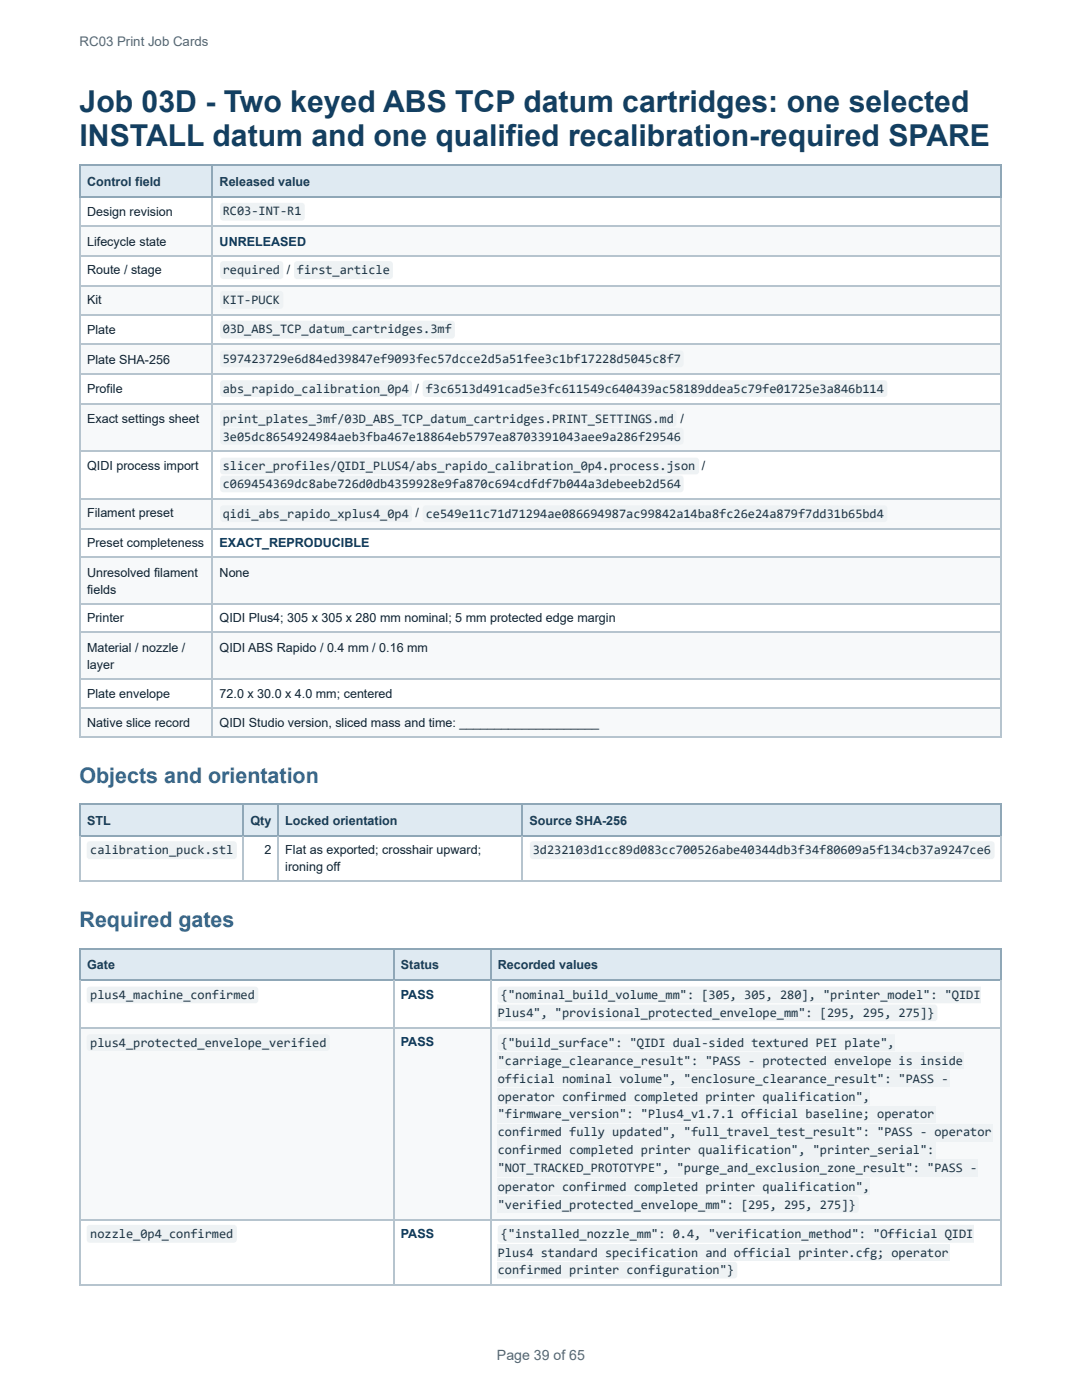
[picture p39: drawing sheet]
<svg xmlns="http://www.w3.org/2000/svg" width="216mm" height="279mm" viewBox="0 0 216 279" stroke-linecap="round" stroke-linejoin="round" font-family="sans-serif">
<defs><g id="words">
<g font-size="6" fill="#123f62">
<text x="15.9" y="22.4">Job 03D - Two keyed ABS TCP datum cartridges: one selected</text>
<text x="15.9" y="29.1">INSTALL datum and one qualified recalibration-required SPARE</text>
</g>
<g font-size="4.3" fill="#2f668e">
<text x="15.9" y="156.2">Objects and orientation</text>
<text x="15.9" y="185">Required gates</text>
</g>
<text font-size="2.8" fill="#5b6470" x="99.2" y="271.5">Page 39 of 65</text>
<text font-size="2.6" fill="#5b6470" x="15.9" y="9.3">RC03 Print Job Cards</text>
<g font-size="2.6" fill="#1d3646">
<text x="44.5" y="43">RC03-INT-R1</text>
<text x="44.5" y="54.7">required</text>
<text x="59.2" y="54.7">first_article</text>
<text x="44.5" y="60.6">KIT-PUCK</text>
<text x="44.5" y="66.5">03D_ABS_TCP_datum_cartridges.3mf</text>
<text x="44.5" y="72.5">597423729e6d84ed39847ef9093fec57dcce2d5a51fee3c1bf17228d5045c8f7</text>
<text x="44.5" y="78.4">abs_rapido_calibration_0p4</text>
<text x="85" y="78.4">f3c6513d491cad5e3fc611549c640439ac58189ddea5c79fe01725e3a846b114</text>
<text x="44.5" y="84.4">print_plates_3mf/03D_ABS_TCP_datum_cartridges.PRINT_SETTINGS.md</text>
<text x="44.5" y="87.9">3e05dc8654924984aeb3fba467e18864eb5797ea8703391043aee9a286f29546</text>
<text x="44.5" y="93.9">slicer_profiles/QIDI_PLUS4/abs_rapido_calibration_0p4.process.json</text>
<text x="44.5" y="97.4">c069454369dc8abe726d0db4359928e9fa870c694cdfdf7b044a3debeeb2d564</text>
<text x="44.5" y="103.4">qidi_abs_rapido_xplus4_0p4</text>
<text x="85" y="103.4">ce549e11c71d71294ae086694987ac99842a14ba8fc26e24a879f7dd31b65bd4</text>
<text x="18" y="170.4">calibration_puck.stl</text>
<text x="106.3" y="170.4">3d232103d1cc89d083cc700526abe40344db3f34f80609a5f134cb37a9247ce6</text>
<text x="18" y="199.4">plus4_machine_confirmed</text>
<text x="99.3" y="203">Plus4&quot;, &quot;provisional_protected_envelope_mm&quot;: [295, 295, 275]}</text>
<text x="99.9" y="199.4">{&quot;nominal_build_volume_mm&quot;: [305, 305, 280], &quot;printer_model&quot;: &quot;QIDI</text>
<text x="18" y="208.9">plus4_protected_envelope_verified</text>
<text x="99.9" y="208.9">{&quot;build_surface&quot;: &quot;QIDI dual-sided textured PEI plate&quot;,</text>
<text x="99.3" y="212.5">&quot;carriage_clearance_result&quot;: &quot;PASS - protected envelope is inside</text>
<text x="99.3" y="216.1">official nominal volume&quot;, &quot;enclosure_clearance_result&quot;: &quot;PASS -</text>
<text x="99.3" y="219.6">operator confirmed completed printer qualification&quot;,</text>
<text x="99.3" y="223.2">&quot;firmware_version&quot;: &quot;Plus4_v1.7.1 official baseline; operator</text>
<text x="99.3" y="226.8">confirmed fully updated&quot;, &quot;full_travel_test_result&quot;: &quot;PASS - operator</text>
<text x="99.3" y="230.3">confirmed completed printer qualification&quot;, &quot;printer_serial&quot;:</text>
<text x="99.3" y="233.9">&quot;NOT_TRACKED_PROTOTYPE&quot;, &quot;purge_and_exclusion_zone_result&quot;: &quot;PASS -</text>
<text x="99.3" y="237.7">operator confirmed completed printer qualification&quot;,</text>
<text x="99.3" y="241.3">&quot;verified_protected_envelope_mm&quot;: [295, 295, 275]}</text>
<text x="18" y="247">nozzle_0p4_confirmed</text>
<text x="99.3" y="250.8">Plus4 standard specification and official printer.cfg; operator</text>
<text x="99.9" y="247">{&quot;installed_nozzle_mm&quot;: 0.4, &quot;verification_method&quot;: &quot;Official QIDI</text>
<text x="99.3" y="254.4">confirmed printer configuration&quot;}</text>
</g>
<g font-size="2.5" fill="#173c56">
<text x="17.4" y="37.1">Control field</text>
<text x="43.8" y="37.1">Released value</text>
<text x="17.4" y="164.6">STL</text>
<text x="50" y="164.6">Qty</text>
<text x="56.9" y="164.6">Locked orientation</text>
<text x="105.7" y="164.6">Source SHA-256</text>
<text x="17.4" y="193.3">Gate</text>
<text x="80" y="193.3">Status</text>
<text x="99.3" y="193.3">Recorded values</text>
</g>
<g font-size="2.5" fill="#17202a">
<text x="17.4" y="43.1">Design revision</text>
<text x="17.4" y="49">Lifecycle state</text>
<text x="17.4" y="54.7">Route / stage</text>
<text x="57.2" y="54.7">/</text>
<text x="17.4" y="60.7">Kit</text>
<text x="17.4" y="66.6">Plate</text>
<text x="17.4" y="72.6">Plate SHA-256</text>
<text x="17.4" y="78.5">Profile</text>
<text x="82.9" y="78.5">/</text>
<text x="17.4" y="84.5">Exact settings sheet</text>
<text x="135.8" y="84.5">/</text>
<text x="17.4" y="93.7">QIDI process import</text>
<text x="140.1" y="93.7">/</text>
<text x="17.4" y="103.2">Filament preset</text>
<text x="82.9" y="103.2">/</text>
<text x="17.4" y="109.2">Preset completeness</text>
<text x="17.4" y="115.1">Unresolved filament</text>
<text x="17.4" y="118.4">fields</text>
<text x="43.8" y="115.1">None</text>
<text x="17.4" y="124.2">Printer</text>
<text x="43.8" y="124.2">QIDI Plus4; 305 x 305 x 280 mm nominal; 5 mm protected edge margin</text>
<text x="17.4" y="130.1">Material / nozzle /</text>
<text x="43.8" y="130.1">QIDI ABS Rapido / 0.4 mm / 0.16 mm</text>
<text x="17.4" y="133.4">layer</text>
<text x="17.4" y="139.4">Plate envelope</text>
<text x="43.8" y="139.4">72.0 x 30.0 x 4.0 mm; centered</text>
<text x="17.4" y="145.1">Native slice record</text>
<text x="43.8" y="145.1">QIDI Studio version, sliced mass and time: ____________________</text>
<text x="52.8" y="170.5">2</text>
<text x="56.9" y="170.5">Flat as exported; crosshair upward;</text>
<text x="56.9" y="173.8">ironing off</text>
</g>
<g font-size="2.5" fill="#0a3656">
<text x="43.8" y="49">UNRELEASED</text>
<text x="43.8" y="109.2">EXACT_REPRODUCIBLE</text>
<text x="80" y="199.3">PASS</text>
<text x="80" y="208.8">PASS</text>
<text x="80" y="247.1">PASS</text>
</g>
</g></defs>
<g fill="#dfeaf2">
<path d="M16.1 33.1h26.4v6.2h-26.4z"/>
<path d="M42.5 33.1h157.3v6.2h-157.3z"/>
</g>
<g fill="#f7f9fa">
<path d="M16.1 45.2h26.4v5.7h-26.4z"/>
<path d="M42.5 45.2h157.3v5.7h-157.3z"/>
<path d="M16.1 56.9h26.4v5.9h-26.4z"/>
<path d="M42.5 56.9h157.3v5.9h-157.3z"/>
<path d="M16.1 68.8h26.4v5.9h-26.4z"/>
<path d="M42.5 68.8h157.3v5.9h-157.3z"/>
<path d="M16.1 80.6h26.4v9.6h-26.4z"/>
<path d="M42.5 80.6h157.3v9.6h-157.3z"/>
<path d="M16.1 99.7h26.4v5.7h-26.4z"/>
<path d="M42.5 99.7h157.3v5.7h-157.3z"/>
<path d="M16.1 111.3h26.4v9.3h-26.4z"/>
<path d="M42.5 111.3h157.3v9.3h-157.3z"/>
<path d="M16.1 126.3h26.4v9.3h-26.4z"/>
<path d="M42.5 126.3h157.3v9.3h-157.3z"/>
<path d="M16.1 141.3h26.4v5.7h-26.4z"/>
<path d="M42.5 141.3h157.3v5.7h-157.3z"/>
</g>
<path d="M15.9 33h183.9M15.9 39.4h183.9M16 32.9v6.6M42.4 32.9v6.6" fill="none" stroke="#8fa7b7" stroke-width=".24"/>
<path d="M199.7 32.9v6.6" fill="none" stroke="#8fa7b7" stroke-width=".2"/>
<g fill="none" stroke="#b6c4ce" stroke-width=".24">
<path d="M16 39.5v107.7M42.4 39.5v107.7M15.9 45.1h183.9M15.9 51h183.9M15.9 57h183.9M15.9 62.9h183.9M15.9 68.6h183.9M15.9 74.6h183.9M15.9 80.5h183.9M15.9 90h183.9M15.9 99.5h183.9M15.9 105.5h183.9"/>
<path d="M15.9 111.2h183.9M15.9 120.5h183.9M15.9 126.2h183.9M15.9 135.4h183.9M15.9 141.4h183.9M15.9 147.1h183.9"/>
</g>
<path d="M199.7 39.5v107.7" fill="none" stroke="#b6c4ce" stroke-width=".2"/>
<g fill="#dfeaf2">
<path d="M16.1 160.5h32.6v6.2h-32.6z"/>
<path d="M48.7 160.5h6.9v6.2h-6.9z"/>
<path d="M55.6 160.5h48.7v6.2h-48.7z"/>
<path d="M104.3 160.5h95.5v6.2h-95.5z"/>
</g>
<path d="M15.9 160.4h183.9M15.9 166.8h183.9M16 160.3v6.6M48.6 160.3v6.6M55.5 160.3v6.6M104.2 160.3v6.6" fill="none" stroke="#8fa7b7" stroke-width=".24"/>
<path d="M199.7 160.3v6.6" fill="none" stroke="#8fa7b7" stroke-width=".2"/>
<path d="M15.9 175.9h183.9M16 166.9v9.1M48.6 166.9v9.1M55.5 166.9v9.1M104.2 166.9v9.1" fill="none" stroke="#b6c4ce" stroke-width=".24"/>
<path d="M199.7 166.9v9.1" fill="none" stroke="#b6c4ce" stroke-width=".2"/>
<g fill="#dfeaf2">
<path d="M16.1 189.3h62.5v6.4h-62.5z"/>
<path d="M78.6 189.3h19.3v6.4h-19.3z"/>
<path d="M97.9 189.3h101.9v6.4h-101.9z"/>
</g>
<g fill="#f7f9fa">
<path d="M16.1 205.2h62.5v38.1h-62.5z"/>
<path d="M78.6 205.2h19.3v38.1h-19.3z"/>
<path d="M97.9 205.2h101.9v38.1h-101.9z"/>
</g>
<path d="M15.9 189.4h183.9M15.9 195.6h183.9M16 189.3v6.4M78.5 189.3v6.4M98 189.3v6.4" fill="none" stroke="#8fa7b7" stroke-width=".24"/>
<path d="M199.7 189.3v6.4" fill="none" stroke="#8fa7b7" stroke-width=".2"/>
<path d="M16 195.7v60.6M78.5 195.7v60.6M98 195.7v60.6M15.9 205.1h183.9M15.9 243.4h183.9M15.9 256.5h183.9" fill="none" stroke="#b6c4ce" stroke-width=".24"/>
<path d="M199.7 195.7v60.6" fill="none" stroke="#b6c4ce" stroke-width=".2"/>
<g fill="#eef2f4">
<path d="M44.1 40.7l.5-.2h15.6a.63 .63 0 0 1 .6 .6v2.3a.64 .64 0 0 1-.6 .6h-15.6a.64 .64 0 0 1-.7-.6v-2.3z"/>
<path d="M44.1 52.3l.5-.2h11.3a.63 .63 0 0 1 .6 .7v2.2a.64 .64 0 0 1-.6 .7h-11.3a.64 .64 0 0 1-.7-.7v-2.2z"/>
<path d="M58.9 52.3l.4-.2h18.5a.63 .63 0 0 1 .6 .7v2.2a.64 .64 0 0 1-.6 .7h-18.5a.64 .64 0 0 1-.6-.7v-2.2z"/>
<path d="M44.1 58.2l.5-.1h11.3a.63 .63 0 0 1 .6 .6v2.3a.64 .64 0 0 1-.6 .6h-11.3a.64 .64 0 0 1-.7-.6v-2.3z"/>
<path d="M44.1 64.2l.5-.2h45.5a.63 .63 0 0 1 .7 .6v2.3a.63 .63 0 0 1-.7 .7h-45.5a.63 .63 0 0 1-.7-.7v-2.3z"/>
<path d="M44.1 70.1l.5-.2h91.2a.63 .63 0 0 1 .6 .7v2a.64 .64 0 0 1-.6 .7h-91.2a.64 .64 0 0 1-.7-.7v-2z"/>
<path d="M44.1 76.1l.5-.2h37a.63 .63 0 0 1 .6 .6v2.1a.63 .63 0 0 1-.6 .6h-37a.63 .63 0 0 1-.7-.6v-2.1z"/>
<path d="M84.5 76.1l.5-.2h91.4a.63 .63 0 0 1 .7 .6v2.1a.63 .63 0 0 1-.7 .6h-91.4a.63 .63 0 0 1-.7-.6v-2.1z"/>
<path d="M44.1 82l.5-.2h89.7a.63 .63 0 0 1 .7 .7v2a.64 .64 0 0 1-.7 .7h-89.7a.64 .64 0 0 1-.7-.7v-2z"/>
<path d="M44.1 85.6l.5-.2h91.2a.63 .63 0 0 1 .6 .6v2.1a.64 .64 0 0 1-.6 .6h-91.2a.64 .64 0 0 1-.7-.6v-2.1z"/>
<path d="M44.1 91.5l.5-.2h94.3a.63 .63 0 0 1 .6 .7v2a.64 .64 0 0 1-.6 .7h-94.3a.64 .64 0 0 1-.7-.7v-2z"/>
<path d="M44.1 95.1l.5-.2h91.2a.63 .63 0 0 1 .6 .6v2.1a.64 .64 0 0 1-.6 .6h-91.2a.64 .64 0 0 1-.7-.6v-2.1z"/>
<path d="M44.1 101l.5-.1h37a.63 .63 0 0 1 .6 .6v2a.64 .64 0 0 1-.6 .7h-37a.64 .64 0 0 1-.7-.7v-2z"/>
<path d="M84.5 101l.5-.1h91.4a.63 .63 0 0 1 .7 .6v2a.64 .64 0 0 1-.7 .7h-91.4a.64 .64 0 0 1-.7-.7v-2z"/>
<path d="M17.5 168.1l.4-.2h28.7a.63 .63 0 0 1 .7 .6v2.3a.63 .63 0 0 1-.7 .7h-28.7a.64 .64 0 0 1-.6-.7v-2.3z"/>
<path d="M105.9 168.1l.5-.2h91.4a.63 .63 0 0 1 .7 .6v2.3a.63 .63 0 0 1-.7 .7h-91.4a.64 .64 0 0 1-.7-.7v-2.3z"/>
<path d="M17.5 197.1l.4-.2h33a.63 .63 0 0 1 .6 .6v2.1a.64 .64 0 0 1-.6 .6h-33a.64 .64 0 0 1-.6-.6v-2.1z"/>
<path d="M99.5 197.1l.5-.2h95.7v3.3h-95.7a.64 .64 0 0 1-.7-.6v-2.1z"/>
<path d="M99.3 200.5h87.1a.63 .63 0 0 1 .6 .6v2.1a.64 .64 0 0 1-.6 .6h-87.1z"/>
<path d="M17.5 206.6l.4-.2h47.3a.63 .63 0 0 1 .6 .6v2.1a.63 .63 0 0 1-.6 .6h-47.3a.64 .64 0 0 1-.6-.6v-2.1z"/>
<path d="M99.5 206.6l.5-.2h78.5v3.3h-78.5a.64 .64 0 0 1-.7-.6v-2.1z"/>
<path d="M99.3 210h93v3.3h-93z"/>
<path d="M99.3 213.5h90.2v3.4h-90.2z"/>
<path d="M99.3 217.1h74.2v3.3h-74.2z"/>
<path d="M99.3 220.7h87.3v3.3h-87.3z"/>
<path d="M99.3 224.2h98.7v3.6h-98.7z"/>
<path d="M99.3 227.8h87.3v3.6h-87.3z"/>
<path d="M99.3 231.4h95.9v3.5h-95.9z"/>
<path d="M99.3 235.2h74.2v3.3h-74.2z"/>
<path d="M99.3 238.7h71.4a.63 .63 0 0 1 .7 .7v2a.64 .64 0 0 1-.7 .7h-71.4z"/>
<path d="M17.5 244.6l.4-.2h28.7a.63 .63 0 0 1 .7 .7v2.3a.63 .63 0 0 1-.7 .6h-28.7a.64 .64 0 0 1-.6-.6v-2.3z"/>
<path d="M99.5 244.6l.5-.2h94.2v3.6h-94.2a.64 .64 0 0 1-.7-.6v-2.3z"/>
<path d="M99.3 248.3h90.2v3.3h-90.2z"/>
<path d="M99.3 251.8h47.2a.63 .63 0 0 1 .6 .7v2a.64 .64 0 0 1-.6 .6h-47.2z"/>
</g>
<use href="#words"/>
</svg>
